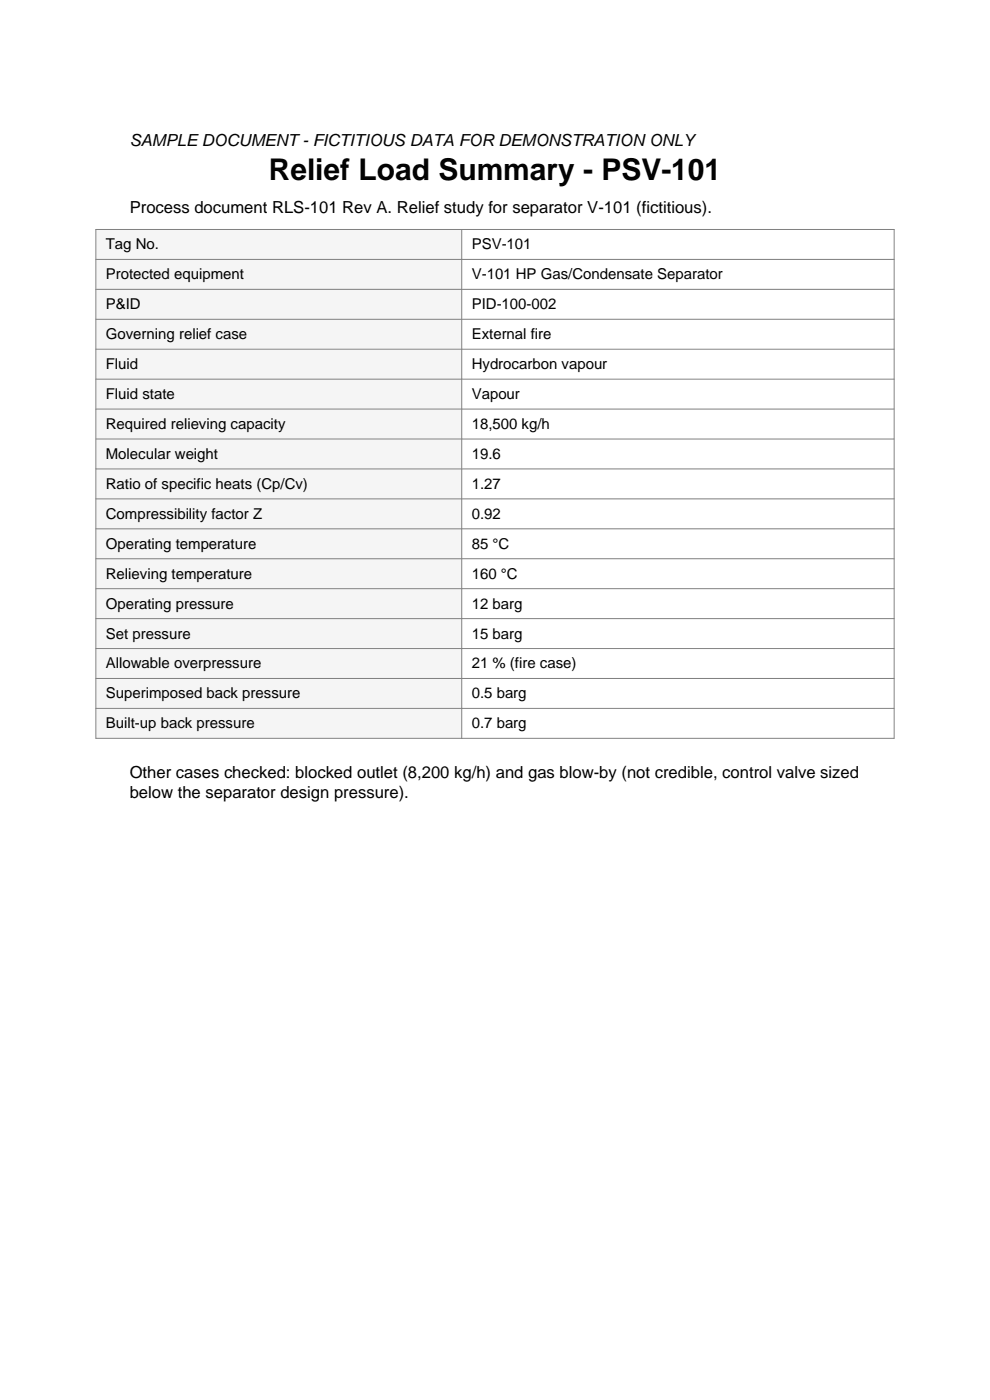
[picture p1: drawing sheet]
<svg xmlns="http://www.w3.org/2000/svg" width="210mm" height="297mm" viewBox="0 0 210 297" stroke-linecap="round" stroke-linejoin="round" font-family="sans-serif">
<defs><g id="words">
<text font-size="6.3" x="57" y="38.1">Relief Load Summary - PSV-101</text>
<g font-size="3.5">
<text x="27.5" y="31">SAMPLE DOCUMENT - FICTITIOUS DATA FOR DEMONSTRATION ONLY</text>
<text x="27.5" y="45.2">Process document RLS-101 Rev A. Relief study for separator V-101 (fictitious).</text>
<text x="27.5" y="165.1">Other cases checked: blocked outlet (8,200 kg/h) and gas blow-by (not credible, control valve sized</text>
<text x="27.5" y="169.3">below the separator design pressure).</text>
</g>
<g font-size="3.2">
<text x="22.5" y="52.9">Tag No.</text>
<text x="100.1" y="52.9">PSV-101</text>
<text x="22.5" y="59.3">Protected equipment</text>
<text x="100.1" y="59.3">V-101 HP Gas/Condensate Separator</text>
<text x="22.5" y="65.6">P&amp;ID</text>
<text x="100.1" y="65.6">PID-100-002</text>
<text x="22.5" y="72">Governing relief case</text>
<text x="100.1" y="72">External fire</text>
<text x="22.5" y="78.3">Fluid</text>
<text x="100.1" y="78.3">Hydrocarbon vapour</text>
<text x="22.5" y="84.7">Fluid state</text>
<text x="100.1" y="84.7">Vapour</text>
<text x="22.5" y="91">Required relieving capacity</text>
<text x="100.1" y="91">18,500 kg/h</text>
<text x="22.5" y="97.4">Molecular weight</text>
<text x="100.1" y="97.4">19.6</text>
<text x="22.5" y="103.7">Ratio of specific heats (Cp/Cv)</text>
<text x="100.1" y="103.7">1.27</text>
<text x="22.5" y="110.1">Compressibility factor Z</text>
<text x="100.1" y="110.1">0.92</text>
<text x="22.5" y="116.4">Operating temperature</text>
<text x="100.1" y="116.4">85 °C</text>
<text x="22.5" y="122.8">Relieving temperature</text>
<text x="100.1" y="122.8">160 °C</text>
<text x="22.5" y="129.1">Operating pressure</text>
<text x="100.1" y="129.1">12 barg</text>
<text x="22.5" y="135.5">Set pressure</text>
<text x="100.1" y="135.5">15 barg</text>
<text x="22.5" y="141.8">Allowable overpressure</text>
<text x="100.1" y="141.8">21 % (fire case)</text>
<text x="22.5" y="148.2">Superimposed back pressure</text>
<text x="100.1" y="148.2">0.5 barg</text>
<text x="22.5" y="154.5">Built-up back pressure</text>
<text x="100.1" y="154.5">0.7 barg</text>
</g>
</g></defs>
<path d="M20.3 48.7h77.6v107.9h-77.6z" fill-rule="evenodd" fill="#f5f5f5"/>
<g fill="none" stroke="#808080" stroke-width=".21">
<path d="M20.3 48.7h169.4v107.9h-169.4zM20.3 55h169.4M97.9 48.7v107.9M20.3 61.4h169.4M20.3 67.7h169.4M20.3 74.1h169.4M20.3 80.4h169.4M20.3 86.8h169.4M20.3 93.1h169.4M20.3 99.5h169.4M20.3 105.8h169.4M20.3 112.2h169.4"/>
<path d="M20.3 118.5h169.4M20.3 124.9h169.4M20.3 131.2h169.4M20.3 137.6h169.4M20.3 143.9h169.4M20.3 150.3h169.4"/>
</g>
<use href="#words"/>
</svg>
